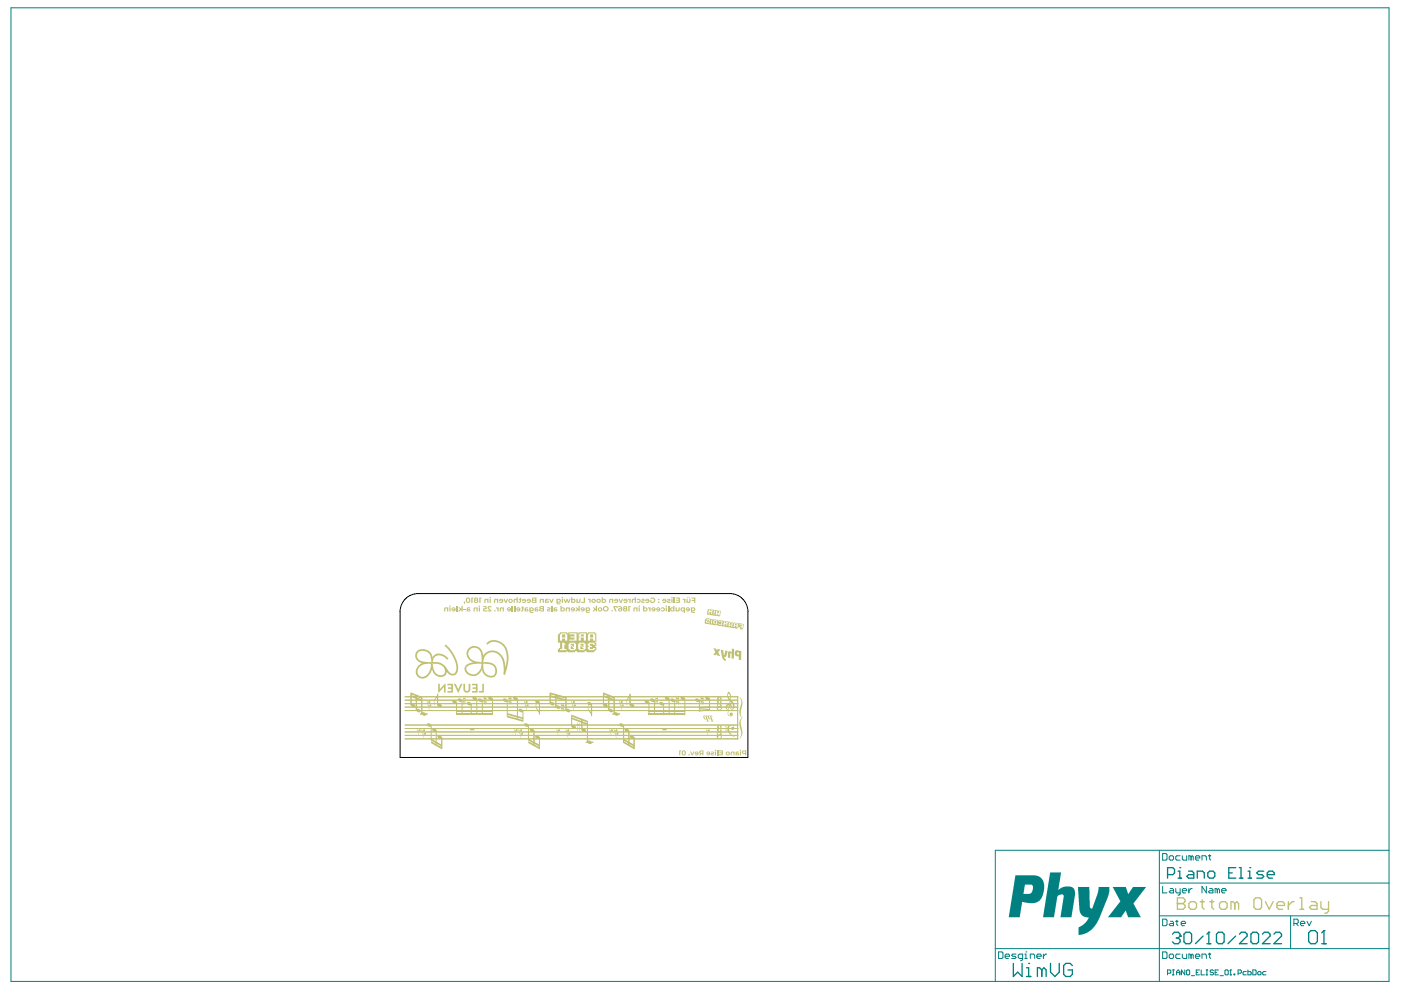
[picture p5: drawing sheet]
<svg xmlns="http://www.w3.org/2000/svg" width="297mm" height="210mm" viewBox="0 0 297 210" stroke-linecap="round" stroke-linejoin="round" font-family="sans-serif">
<g fill="#008080">
<path d="M222.7 185h2.3l-.6 3.7 .7-.5 .7-.2h1.3l.4 .2 .3 .4 .1 1.3-.7 4.6h-2.4l.7-4.3a.4 .4 0 0 0-.2-.6l-.7 .1-.4 .4-.7 4.4h-2.4z"/>
<path d="M228.5 188.1h2.4l.2 4.2 .3 .4 .2-.1 1.1-3.1 .2-1.4h2.3v1l-.4 1.3-1.8 4.6-.8 1.2-1 1.2-1 .5-.8 .3-.7 .1v-1.2a.49 .49 0 0 1 0-.5 .49 .49 0 0 1 .5-.2l1.1-1 .5-.9-1.2-.2-.6-.8z"/>
<path d="M235.9 188.1h2.8l.4 1.4 1.1-1.4h2.8l-2.5 3.2a.33 .33 0 0 0-.2 .3 .33 .33 0 0 0 .2 .3l1.4 2.6h-2.7l-.5-1.4-1 1.4h-2.8l2.4-3.2a.37 .37 0 0 0 .2-.3 .37 .37 0 0 0-.2-.3z"/>
<path d="M215.3 185.6h4.2l.8 .2 .6 .5 .4 .7v1.9l-.5 1.5-.8 .8-.8 .3-2.5-.3-.5 3.3h-2.3zM217.3 187.6l-.3 1.9 1.6-.1 .4-.7-.1-1-.2-.1z"/>
</g>
<g fill="none" stroke="#008080" stroke-width=".21">
<path d="M2.3 1.7h292.2v206.4h-292.2zM245.8 187.2h48.7M245.8 194.2h48.7M245.8 180.3v27.8M246.5 194.9h.7l.2 .2v.9l-.2 .3h-.7zM246.5 181h.7l.2 .2v.9l-.2 .3h-.7zM246.5 187.9v1.4h.9M247.9 181.7l.2-.3h.5l.2 .3v.4l-.2 .3h-.5l-.2-.3zM248.1 195.3h.5l.2 .3v.7h-.7l-.2-.3 .2-.2h.7M248.1 188.4h.5l.2 .2v.7h-.7l-.2-.2 .2-.2h.7M249.3 195.3h.4M249.3 188.4v.7l.2 .2h.7"/>
<path d="M249.5 195.1v.9l.2 .3M250.2 181.4h-.7l-.2 .3v.4l.2 .3h.7M250.2 188.4v1.1l-.5 .3M250.4 195.8h1l-.3-.5h-.4l-.3 .3v.4l.3 .3h.4M250.7 181.4v.7l.2 .3h.7v-1M250.7 188.9h.9l-.2-.5h-.5l-.2 .2v.5l.2 .2h.5M252.1 188.4v.9M252.5 181.7l-.4-.3v1M252.5 181.7v.7M252.5 181.7l.3-.3 .2 .3v.7M252.8 188.4h-.3l-.4 .5M253.5 181.9h.9l-.3-.5h-.4l-.2 .3v.4l.2 .3h.4"/>
<path d="M254.8 182.4v-1h.7l.3 .3v.7M255.8 187.9v1.4l-1-1.4v1.4M256.2 181.4h.5M256.5 188.4h.4l.3 .2v.7h-.7l-.3-.2 .3-.2h.7M256.5 181.2v.9l.2 .3M258.1 188.6l-.5-.2v.9M258.1 188.6v.7M258.1 188.6l.2-.2 .3 .2v.7M259 188.9h.9l-.2-.5h-.5l-.2 .2v.5l.2 .2h.5M273.6 194.2v6.9M274.3 195.8h.7l.3-.2v-.5l-.3-.2h-.7v1.4M274.8 195.8l.5 .5"/>
<path d="M275.7 195.8h.9l-.2-.5h-.5l-.2 .3v.4l.2 .3h.5M277.1 195.3l.5 1 .4-1M294.5 180.3h-83.5v27.8M211 201.1h83.5M211.7 201.8h.7l.2 .3v.9l-.2 .2h-.7zM213.1 202.8h.9l-.2-.5h-.5l-.2 .2v.5l.2 .2h.5M215.4 202.3h-.7l-.2 .2 .9 .5-.2 .2h-.7M216.8 203.2h-.7l-.2-.2v-.5l.2-.2h.7v1.1l-.4 .3M217.3 203.2h.4M217.3 202.3h.2v.9M217.5 201.8h.1M218.4 203.2v-.9h.7l.3 .2v.7"/>
<path d="M219.8 202.8h1l-.3-.5h-.4l-.3 .2v.5l.3 .2h.4M221.2 202.3v.9M221.9 202.3h-.2l-.5 .5M246.5 201.8h.7l.2 .3v.9l-.2 .2h-.7zM247.5 206.3h.6l.1-.1v-.4l-.1-.1h-.6v1M247.9 202.5l.2-.2h.5l.2 .2v.5l-.2 .2h-.5l-.2-.2zM248.6 205.7h.3M248.6 206.7h.3M248.8 205.7v1M249.5 206.7v-.7l.3-.3 .4 .3v.7M249.5 206.2h.7M250.2 202.3h-.7l-.2 .2v.5l.2 .2h.7"/>
<path d="M250.7 202.3v.7l.2 .2h.7v-.9M251.2 205.7v1l-.7-1v1M251.5 205.8l.2-.1h.4l.1 .1v.7l-.1 .2h-.4l-.2-.2zM252.5 202.5l-.4-.2v.9M252.5 202.5v.7M252.5 202.5l.3-.2 .2 .2v.7M252.6 206.9h.7M253.5 202.8h.9l-.3-.5h-.4l-.2 .2v.5l.2 .2h.4M253.6 206.2h.4M254.3 205.7h-.7v1h.7M254.7 205.7v1h.7M254.8 203.2v-.9h.7l.3 .2v.7"/>
<path d="M255.7 205.7h.4M255.7 206.7h.4M255.9 205.7v1M256.2 202.3h.5M256.5 202.1v.9l.2 .2M257.3 205.8l-.2-.1h-.3l-.2 .1 .2 .4h.3l.2 .1-.2 .4h-.3l-.2-.2M257.6 206.2h.4M258.3 205.7h-.7v1h.7M258.7 206.9h.7M259.7 205.8l.2-.1h.3l.2 .1v.7l-.2 .2h-.3l-.2-.2zM260.8 206.7h.3M260.9 205.7h.1"/>
<path d="M260.9 205.7v1M260.9 205.7l-.1 .1M261.6 206.5h.2v.2h-.2zM262.5 206.3h.5l.2-.1v-.4l-.2-.1h-.5v1M264.2 206h-.5l-.2 .2v.3l.2 .2h.5M264.6 205.7v1h.5l.2-.2v-.3l-.2-.2h-.5M265.6 205.7h.5l.2 .1v.7l-.2 .2h-.5zM266.7 206.2l.1-.2h.4l.2 .2v.3l-.2 .2h-.4l-.1-.2zM268.4 206h-.5l-.2 .2v.3l.2 .2h.5"/>
</g>
<g fill="none" stroke="#008080" stroke-width=".28">
<path d="M247.5 185.4h1.2l.3-.3v-.8l-.3-.3h-1.2v2.2M248.6 198.1l.4-.4h.8l.4 .4v.4M249.4 198.9h.4M249.8 186.2h.7M249.8 184.7h.3v1.5M249.8 198.9l.4 .4v.4l-.4 .4h-.8l-.4-.4M250.1 184h.1M250.2 198.5h.1M250.2 198.5l-.4 .4M251 198.1l.4-.4h.8l.4 .4v1.6l-.4 .4h-.8l-.4-.4zM252 184.7h.7l.4 .4v1.1h-1.1l-.4-.4 .4-.4h1.1M253.8 186.2v-1.5h1.2l.3 .4v1.1"/>
<path d="M255.1 198.5l-1.6 1.6M256.1 185.1l.3-.4h.8l.4 .4v.7l-.4 .4h-.8l-.3-.4zM256.3 197.7h.1M256.3 197.7v2.4M256.3 197.7l-.4 .4M257.9 198.1l.4-.4h.8l.4 .4v1.6l-.4 .4h-.8l-.4-.4zM260.5 185.1h.8M262 198.5l-1.6 1.6M262 184h-1.5v2.2h1.5M262.8 184h.3v2.2M262.8 186.2h.7M262.8 198.1l.4-.4h.8l.4 .4v.4l-1.6 1.6h1.6"/>
<path d="M264.6 186.2h.7M264.6 184.7h.4v1.5M265 184h.1M265.2 198.1l.4-.4h.8l.4 .4v1.6l-.4 .4h-.8l-.4-.4zM267.7 198.1l.4-.4h.8l.4 .4v.4l-1.6 1.6h1.6M267.9 184.7h-1.1l-.3 .4 .3 .3h.8l.3 .4-.3 .4h-1.1M268.7 185.4h1.5v-.3l-.4-.4h-.7l-.4 .4v.7l.4 .4h.7M270.1 198.1l.4-.4h.8l.4 .4v.4l-1.6 1.6h1.6M277.5 197.8l.4-.5h.9l.5 .5v1.8l-.5 .5h-.9l-.4-.5zM280.7 197.3h.1M280.7 197.3v2.8M280.7 197.3l-.5 .5"/>
<path d="M214.8 204.3v2.7l1-.9 .9 .9v-2.7M217.6 207h1M217.6 205.2h.5v1.8M218.1 204.3h.1M220.9 205.7l-.5-.5h-.5v1.8M220.9 205.7v1.3M220.9 205.7l.4-.5 .5 .5v1.3M222.7 204.3v1.8l1 .9 .9-.9v-1.8M227.4 204.7l-.5-.4h-.9l-.5 .4v1.9l.5 .4h.9l.5-.4v-.9h-1M255.9 200.1h.8M280.2 200.1h1"/>
</g>
<g fill="#c0c073">
<path d="M102.3 145h.3v1.8h-1l-.1-.3h.7z"/>
<path d="M100.1 145h1.1v1.8h-1.1v-.3h.8v-.4h-.7v-.3l.7-.1v-.4h-.8z"/>
<path d="M94.9 145h1.1v1.8h-1.1v-.3h.8v-.4h-.7v-.3l.7-.1v-.4h-.8z"/>
<path d="M96.3 145h.3l.5 1.2 .6-1.2h.3l-.8 1.9z"/>
<path d="M92.9 145h.3v1.1l1.3-1.1-.1 1.8h-.3v-1.2l-1.2 1.2z"/>
<path d="M98.3 145h.3v1.1a.39 .39 0 0 0 .4 .4 .39 .39 0 0 0 .4-.4v-1.1h.3v1.1a.74 .74 0 0 1-.7 .8 .74 .74 0 0 1-.8-.8z"/>
<path d="M98.8 141.1l.1 .4-.3-.2z"/>
<path d="M102.5 140.4l1.6 .1 .9 .6 .3 .6 .1 .6-.1 .7-.4 .4-.5 .2h-.7l-.6-.2-.5-.5-.4-.9 .3-.2 .4 1 1 .5h.5l.3-.2 .3-.9-.1-.7-.4-.4-.7-.3-1.1-.1z"/>
<path d="M92 139l.6-.4h.7l.9 .3 .8 .6 .1 .2-.3 .2-1-.8-1.1-.1-.7 .5-.2 .9h1.2l.8 .3 .6 .6 .9 1.2 .5 .3h.5l.4-.5 .1-.8-.2-1.1a8.4 8.4 0 0 0-1.9-3l-.4-.5 .2-.3 1.4 1.7 1 2 .2 1.7-.2 .7-.4 .4h-.9l-.9-.7-.2 .7-.6 .4h-.9l-.7-.4-.7-1.2 .3-.2 .5 1 .7 .4 .9-.1 .3-.3 .1-.5-.3-.6-.5-.5-.7-.3-1.1-.1-.4-.3 .3-1.1z"/>
<path d="M156.8 147.8a1.78 1.78 0 0 1 .5 2.1l-.2 .6a1.68 1.68 0 0 0 .3 1.7 1.68 1.68 0 0 0-.2 1.9l.1 .4a1.93 1.93 0 0 1-.5 2.1v-.1a2.35 2.35 0 0 0 0-2.5 1.66 1.66 0 0 1 .5-1.8 2.41 2.41 0 0 1-.2-2.8 1.99 1.99 0 0 0-.3-1.6z"/>
<path d="M95.9 148.5h.7l.2 .3v.3l-.3 .1-.3-.1-.3-.3z"/>
<path d="M97.1 148.2h.6l.3 .3v.2l-.3 .1-.4-.1-.2-.3z"/>
<path d="M99.1 148.9h.6l.2 .3v.2l-.2 .2-.4-.1-.3-.3z"/>
<path d="M100.2 147.8h.6l.3 .3v.3l-.3 .1-.4-.1-.2-.3z"/>
<path d="M101.4 148.2h.6l.3 .3v.2l-.3 .1-.4-.1-.2-.3z"/>
<path d="M103.6 147.8h.6l.2 .3v.3l-.2 .1-.4-.1-.3-.3z"/>
<path d="M99.6 154.5l.9-.1 .1 .4h-1z"/>
<path d="M90.5 148.6l.4 .3a.22 .22 0 0 1 .2-.3 .22 .22 0 0 1 .2 .3 .22 .22 0 0 1-.4 .1l-.3-.1 .2 .5 .3 .3a.23 .23 0 0 1 .2-.3 .23 .23 0 0 1 .2 .3 .23 .23 0 0 1-.3 .1l-.4-.2 .2 1.1z"/>
<path d="M92.8 147.2v.7l-.6 .6-.1 1a1.49 1.49 0 0 1 .1-1.4z"/>
<path d="M92.8 149.3h.6l.3 .3v.2l-.3 .1-.4-.1-.2-.3z"/>
<path d="M89.5 151.1h.6l.2 .3v.2l-.3 .2-.3-.1-.3-.3z"/>
<path d="M88.3 150.4h.6l.2 .2v.3l-.2 .1-.4-.1-.2-.3z"/>
<path d="M87.2 149.3h.6l.2 .2v.3l-.2 .1-.4-.1-.3-.3z"/>
<path d="M88.4 154.6l.4 .4a.22 .22 0 0 1 .2-.4 .22 .22 0 0 1 .2 .3 .22 .22 0 0 1-.3 .1l-.4-.1 .3 1z"/>
<path d="M89.3 154.6l.4 .3a.22 .22 0 0 1 .2-.3 .22 .22 0 0 1 .3 .3 .22 .22 0 0 1-.4 .1l-.3-.2 .2 .6 .3 .3a.23 .23 0 0 1 .2-.3 .23 .23 0 0 1 .2 .3 .23 .23 0 0 1-.4 .1l-.3-.2 .2 1.1z"/>
<path d="M90.6 153.4h.6l.2 .3v.3l-.2 .1-.4-.1-.3-.3z"/>
<path d="M91.7 154.5h.6l.2 .3v.3l-.2 .1-.4-.1-.3-.3z"/>
<path d="M92.8 156h.6l.3 .3v.2l-.3 .2-.4-.1-.2-.3z"/>
<path d="M109.9 154.6l.4 .3a.22 .22 0 0 1 .2-.3 .22 .22 0 0 1 .2 .3 .22 .22 0 0 1-.3 .1l-.3-.1 .1 .5 .3 .3a.23 .23 0 0 1 .2-.3 .23 .23 0 0 1 .3 .3 .23 .23 0 0 1-.4 .1l-.3-.2 .2 1.1z"/>
<path d="M108.9 154.6l.5 .4a.22 .22 0 0 1 .2-.4 .22 .22 0 0 1 .2 .3 .22 .22 0 0 1-.3 .1l-.4-.1 .3 1z"/>
<path d="M111.2 153.4h.6l.3 .3-.1 .3-.2 .1-.4-.1-.3-.3z"/>
<path d="M112.4 154.5h.6l.2 .3v.3l-.2 .1-.4-.1-.3-.3z"/>
<path d="M113.5 156h.6l.3 .3v.2l-.3 .2-.4-.1-.2-.3z"/>
<path d="M106.7 148.2h.6l.3 .3v.2l-.3 .1-.4-.1-.2-.3z"/>
<path d="M108.9 147.8h.6l.2 .3v.3l-.3 .1-.3-.1-.3-.3z"/>
<path d="M110 150.4h.6l.3 .2v.3l-.3 .1-.4-.1-.2-.3z"/>
<path d="M111.1 148.6l.4 .3a.22 .22 0 0 1 .2-.2 .22 .22 0 0 1 .2 .2 .22 .22 0 0 1-.3 .1l-.4-.1 .2 .5 .3 .3a.23 .23 0 0 1 .2-.3 .23 .23 0 0 1 .2 .3 .23 .23 0 0 1-.3 .1l-.4-.2 .3 1.1z"/>
<path d="M113.5 148.5h.6l.3 .3v.3l-.3 .1-.4-.1-.2-.3z"/>
<path d="M113.7 149l.1 .1a1.24 1.24 0 0 0 .6 1.6v.7l-.8-1.4z"/>
<path d="M116.7 148.9h.6l.2 .3v.2l-.2 .2-.4-.1-.3-.3z"/>
<path d="M117.9 149.6h.6l.2 .3v.3l-.2 .1-.4-.1-.3-.3z"/>
<path d="M120 150.4h.6l.3 .2v.3l-.3 .1-.4-.1-.2-.3z"/>
<path d="M121.1 148.6l.4 .4a.2 .2 0 0 1 .2-.3 .2 .2 0 0 1 .2 .2 .2 .2 0 0 1-.3 .1l-.4-.1 .2 .5 .3 .3a.23 .23 0 0 1 .2-.3 .23 .23 0 0 1 .3 .3 .23 .23 0 0 1-.4 .1l-.3-.2 .2 1.1z"/>
<path d="M117.9 154.6l.5 .4a.23 .23 0 0 1 .2-.4 .23 .23 0 0 1 .2 .3 .23 .23 0 0 1-.3 .1l-.4-.1 .3 1z"/>
<path d="M119.9 154.6l.4 .4v-.3l.2-.1a.26 .26 0 0 1 0 .4 .26 .26 0 0 1-.4-.1l.1 .5 .3 .3a.23 .23 0 0 1 .2-.3 .23 .23 0 0 1 .3 .3 .23 .23 0 0 1-.4 .1l-.3-.2 .2 1.1z"/>
<path d="M121.2 153.8h.6l.3 .3v.3l-.3 .1-.4-.1-.2-.3z"/>
<path d="M123.4 154.5h.6l.2 .3v.3l-.2 .1-.4-.1-.3-.3z"/>
<path d="M124.6 157.1h.6l.2 .3v.2l-.2 .2-.4-.1-.3-.3z"/>
<path d="M124.6 148.9h.6l.2 .3v.2l-.2 .2-.4-.1-.3-.3z"/>
<path d="M124.8 149.4a1.24 1.24 0 0 0 .6 1.7v.7l-.8-1.4z"/>
<path d="M129.2 154.6l.4 .4a.22 .22 0 0 1 .2-.4 .22 .22 0 0 1 .2 .3 .22 .22 0 0 1-.3 .1l-.4-.1 .3 1z"/>
<path d="M130.1 154.6l.4 .3a.22 .22 0 0 1 .2-.2 .22 .22 0 0 1 .3 .2 .22 .22 0 0 1-.4 .1l-.3-.1 .2 .5 .3 .3a.23 .23 0 0 1 .2-.3 .23 .23 0 0 1 .2 .3 .23 .23 0 0 1-.4 .1l-.3-.2 .2 1.1z"/>
<path d="M131.4 153.4h.6l.2 .3v.3l-.2 .1-.4-.1-.3-.3z"/>
<path d="M132.5 154.5h.6l.2 .3v.3l-.2 .1-.4-.1-.3-.3z"/>
<path d="M133.6 156h.6l.3 .3v.2l-.3 .2-.4-.1-.2-.3z"/>
<path d="M140.4 154.4h.9l.1 .4h-1z"/>
<path d="M131.3 148.6l.4 .4a.2 .2 0 0 1 .1-.3 .2 .2 0 0 1 .2 .2 .2 .2 0 0 1-.3 .2l-.3-.2 .2 .5 .3 .3a.23 .23 0 0 1 .2-.3 .23 .23 0 0 1 .2 .3 .23 .23 0 0 1-.4 .1l-.3-.2 .2 1.1z"/>
<path d="M130.2 151.1h.7l.2 .3v.2l-.3 .2-.3-.1-.3-.3z"/>
<path d="M129.1 150.4h.6l.3 .3-.1 .2-.2 .1-.4-.1-.2-.2z"/>
<path d="M128 149.3h.6l.2 .2v.3l-.2 .1-.4-.1-.3-.3z"/>
<path d="M133.5 147.2l.1 .7-.6 .6-.1 1a1.49 1.49 0 0 1 .1-1.4z"/>
<path d="M133.6 149.3h.6l.3 .3v.2l-.3 .1-.4-.1-.2-.3z"/>
<path d="M136.7 148.5h.7l.2 .3v.3l-.3 .1-.4-.1-.2-.3z"/>
<path d="M137.9 148.2h.6l.3 .2v.3l-.3 .1-.4-.1-.2-.3z"/>
<path d="M141 147.8h.6l.3 .3v.3l-.3 .1-.4-.1-.2-.3z"/>
<path d="M142.2 148.2h.6l.2 .2v.3l-.2 .1-.4-.1-.2-.3z"/>
<path d="M139.9 148.9h.6l.2 .3v.2l-.3 .2-.3-.1-.3-.3z"/>
<path d="M144.4 147.8h.6l.2 .3v.3l-.3 .1-.3-.1-.3-.3z"/>
<path d="M147.4 148.2h.6l.3 .2v.3l-.3 .1-.4-.1-.2-.3z"/>
<path d="M149.6 147.8h.6l.2 .3v.3l-.2 .1-.4-.1-.3-.3z"/>
<path d="M149.7 154.6l.4 .4a.22 .22 0 0 1 .2-.4 .22 .22 0 0 1 .2 .3 .22 .22 0 0 1-.3 .2l-.4-.2 .3 1z"/>
<path d="M154.4 153.9l.5-.2 .5 .2 .3 .5-.3 .4-.4-.3 .2-.3h.3l-.2-.3a.7 .7 0 0 0-.8 .3 .7 .7 0 0 0 .2 .9l.3 .6 .7 .5-.8-.4-.5-.6-.2-.7z"/>
<path d="M152.1 147.9a.57 .57 0 0 1 .9 .2 .19 .19 0 0 1-.2 .2 .19 .19 0 0 1-.2-.1 .19 .19 0 0 1 .2-.3l-.4 .1v.3l.4 .1-.4 .2v.2l.1 .2h.3a.18 .18 0 0 1-.1-.3 .18 .18 0 0 1 .3 0 .18 .18 0 0 1 0 .3l-.4 .2a.41 .41 0 0 1-.6-.2 .41 .41 0 0 1 .3-.6l-.3-.2z"/>
<path d="M152.1 153.9a.57 .57 0 0 1 .9 .2 .19 .19 0 0 1-.2 .2 .19 .19 0 0 1-.2-.2 .19 .19 0 0 1 .2-.2l-.4 .1v.3l.4 .1-.4 .2v.2l.1 .2h.3a.18 .18 0 0 1-.1-.3 .18 .18 0 0 1 .3 0 .18 .18 0 0 1 0 .3l-.4 .2a.41 .41 0 0 1-.6-.2 .41 .41 0 0 1 .3-.6l-.3-.2z"/>
<path d="M125.1 134.5h.7v.7l-.7-.1z"/>
<path d="M123.1 134.5h.7v.4l-.7 .1z"/>
<path d="M119.2 134.5h.6v.6l-.6 .1z"/>
<path d="M99.4 137.5l.9-.5 1.1 .2 .7 .7 .3 1.1 .6-.6 .8-.4 .9-.1 .8 .3 .7 .6 .6 .8 .3 1.9 .3-2.4-.2-1.2-.4-.8-.7-.6-.9-.4h-1l-.8 .6-.3-.2 .7-.6 .8-.2 1 .2 .9 .4 .9 1.1 .4 1.6-.1 1.9-.6 2.2-.4-.1 .1-1.3-.3-1.7-.3-.7-.6-.6-1-.4-1 .2-.8 .7-.3 1.2h-.4l-.1-1.6-.3-.8-.6-.6h-1l-.6 .5-.2 .7 .1 .6 .4 .5 1.3 .6-.8 .1-.8-.5-.5-.8-.1-.9z"/>
<path d="M98.8 141.1l1.4-.6 .9-.2 1 .1-.9 .3-1.5 .3-.7 .5z"/>
<path d="M98.6 141.3l.3 .2v.5l.2 .4 1 .6h.5l.5-.3 .9-1.1 .2 .4-.9 1.1-.6 .2h-.7l-.7-.3-.5-.4-.3-.6z"/>
<path d="M101.2 140.7l.9-.3h.4l.2 .3h-.2v1.1l-.3 .2-.2-.4 .1-.9z"/>
<path d="M90.8 140.4h.6l.4 .3v.4l-.5 .3 .1-.7h-.6z"/>
<path d="M88.4 138l.8-.3 1.1 .1 .9 .5 .4 .8-.2 1.3-.2-1.4-.6-.7-1.3-.3-.5 .2-.3 .4-.1 .8 .5 .6 .7 .2 1.2 .2v.3l-1.2 .2-.8 .8-.3 .9 .4 .7 .7 .2 .8-.3 .6-.8 .3-1 .5-.3 .1 .6-.3 .2-.4 1-.6 .6-.7 .3-1-.1-.5-.4-.2-.5v-.6l.2-.7 .5-.5 .6-.4-.8-.4-.6-.6v-.8z"/>
<path d="M107.5 151.7l3.4 1v.3l-3.4-.9z"/>
<path d="M118.3 134.5v1.8h.4v1.1l-.4 .2v.7h1.8v-.2h.2v.2h1.6v-.2h.5v.2h1.5l.1-.2h.4v.2h1.6v-.2l.4-.3v-.6h-.2v-.3h.2v-.6h-.2v-.3h.2v-1.7h-.2v-.2h-1.5v.2h-.3l.1-.2h-1.8v.2h-.2v-.2h-2v.2h-.2v-.2h-1.6l-.2 .4zM118.7 134.5h.3v-.2h1v.2h.3v1.3h-.5v-.4h-.6v.4h-.5zM120.7 134.3h1.5v1.5h-1.5v-.2h1.1v-.4h-.9l.1-.3 .8 .1v-.5h-1.1zM122.7 134.5h.2v-.2h1.3v1.5h-.4v-.6h-.6l-.1 .6h-.4v-.6h.2v-.2h-.2zM124.7 134.5h.2v-.2h1.1v.2h.2v1.3h-.4l-.1-.4h-.6v.4h-.4zM119.2 136.3h.4v.2h.3v.2h-.3v.9h.5v.3l-1.4-.1v-.2h.5zM120.5 136.5h.3v-.2h1.1v.2h.2v1.1h-.2v.3h-1.1v-.3h-.3zM122.6 136.5h.2v-.2h1.1v.2h.3v1.1h-.3v.3h-1.1v-.3h-.2zM124.6 136.5h.2l.1-.2h1.1l.2 .4h-.5v-.2h-.6v.4h.4v.3h-.4v.4h.6l.1-.2h.4v.2h-.2v.3h-1.1l-.1-.3h-.2v-.4h.3l-.1-.3h-.2z"/>
<path d="M121 136.5v.2h.2v.2l-.2 .1v.6h.7v-.2h-.2v-.2h.2v-.7zM121.2 137a.15 .15 0 0 1 .3 0 .15 .15 0 0 1-.3 0z"/>
<path d="M123 136.5v.2h.3v.2h-.3v.7h.7v-.2h-.2v-.2l.2-.1v-.6zM123.2 137a.15 .15 0 0 1 .3 0 .15 .15 0 0 1-.3 0z"/>
<circle cx="153.9" cy="154.8" r=".15"/>
<circle cx="153.9" cy="154.1" r=".15"/>
</g>
<path d="M96.8 151.4h7.7M96.8 150.8h7.7" fill="none" stroke="#c0c073" stroke-width=".37"/>
<g fill="#c0c073">
<path d="M87.1 146.8l2.4 .9v.4l-2.4-.9z"/>
<path d="M87.1 147.3l2.4 1v.4l-2.4-1z"/>
<path d="M91.4 157.1l2.3 1.4v.4l-2.3-1.4z"/>
<path d="M91.4 156.6l2.3 1.3v.4l-2.3-1.3z"/>
<path d="M112 156.6l2.4 1.3v.4l-2.4-1.3z"/>
<path d="M112 157.1l2.4 1.4v.4l-2.4-1.4z"/>
<path d="M107.5 151.2l3.4 .9v.4l-3.4-.9z"/>
<path d="M116.6 146.8l3.4 .9v.4l-3.4-.9z"/>
<path d="M116.6 147.4l3.4 .9v.4l-3.4-1z"/>
<path d="M121.2 152.1l3.4 1.3v.4l-3.4-1.3z"/>
<path d="M121.2 151.5l3.4 1.3v.4l-3.4-1.3z"/>
<path d="M132.2 156.6l2.3 1.3v.4l-2.3-1.3z"/>
<path d="M132.2 157.1l2.3 1.4v.4l-2.3-1.4z"/>
</g>
<path d="M137.5 151.4h7.7M137.5 150.8h7.7" fill="none" stroke="#c0c073" stroke-width=".37"/>
<g fill="#c0c073">
<path d="M127.9 147.3l2.4 1v.4l-2.4-1z"/>
<path d="M127.9 146.8l2.4 .9v.4l-2.4-.9z"/>
<path d="M148.2 150.5l2.3-.2v.4l-2.3 .1z"/>
<path d="M148.2 149.9l2.3-.2v.4l-2.3 .2z"/>
<path d="M154.5 138.1h.4l.2 .2 .1-.8 .5 .1-.1 2.1-.5-.1v-1l-.2-.1-.1 1-.5-.1z"/>
<path d="M152.9 137.7l.5 .1 .1 1.1 .3-1 .5 .1-.3 1.1-.5 .2 .4 .5-.1 .4-.4-.2-.3-.5z"/>
<path d="M151.2 137.4l.6 .1 .2 .4 .2-.3 .5 .1-.4 .6 .4 .8-.6-.1-.1-.3-.2 .2-.6-.1 .5-.5z"/>
<path d="M152.1 149.4l-.1 .2 .2 .3-.3 .3a.56 .56 0 0 0 .6 .4 .56 .56 0 0 0 .5-.5 .28 .28 0 0 1-.2-.2 .28 .28 0 0 1 .2-.3v-.1a.61 .61 0 0 0-.9-.1zM152.3 149.4l.3-.1 .1 .2-.4 .3zM152.3 150.2l.1-.1a.24 .24 0 0 1 .3-.1 .24 .24 0 0 1 .1 .3l-.4 .2-.2-.2z"/>
<path d="M154.4 146.7l-.2 1 .5 1-.1 .5-.6 .3a.86 .86 0 0 0 .4 1.2l-.1 .7a.5 .5 0 0 0 .6 .5 .4 .4 0 0 0 .5-.4 .4 .4 0 0 0-.4-.4 .32 .32 0 0 0-.3 .3 .32 .32 0 0 0 .3 .3h-.4l-.2-.2 .2-.8a1.15 1.15 0 0 0 1.1-.9 1.15 1.15 0 0 0-.7-1.4l-.1-.1v-1.1l-.3-.4zM154.4 147.1l.4 .3v.8l-.4-.6zM154.2 149.7l.3-.2-.1 1-.1-.1a.55 .55 0 0 1-.1-.7zM154.8 148.8l.6 .8-.1 .7a.49 .49 0 0 1-.8 .2l.2-.9a.35 .35 0 0 1 .3 .3 .35 .35 0 0 1-.2 .3h.3a.73 .73 0 0 0-.3-1.1z"/>
<path d="M148.6 147.5v.4h-.1l.1 .8-.1-.1v.2l.1 .1v.4l.1-.4 .3 .1 .1 .4v-.4h.1l-.1-.7h.1v-.2l-.1-.1v-.4l-.1 .4-.3-.1zM148.7 148.2h.3v.5h-.3z"/>
<path d="M143.4 147.5v.4h-.1l.1 .8-.1-.1v.2l.1 .1v.4l.1-.4 .3 .1v.4v-.4h.2l-.2-.7h.2v-.2l-.2-.1v-.4v.4l-.3-.1zM143.5 148.2h.3v.5h-.3z"/>
<path d="M122.4 153.1v.4l-.1 .1 .1 .7h-.1v.2h.1v.5l.1-.4h.3l.1 .5v-.5h.1l-.1-.7h.1v-.2l-.1-.1v-.4l-.1 .4h-.3zM122.5 153.8l.3 .1v.5l-.3-.1z"/>
<path d="M119.1 148.9v.5h-.2l.2 .7h-.2v.2l.2 .1v.4l.1-.4h.2l.1 .5v-.4l.2-.1-.2-.7h.1l.1-.2h-.2v-.5l-.1 .4h-.2zM119.2 149.6l.2 .1v.5l-.2-.1z"/>
<path d="M107.9 147.5v.4h-.1l.1 .8-.1-.1v.2l.1 .1v.4l.1-.4 .3 .1v.4v-.4h.2l-.2-.7h.2v-.2l-.2-.1v-.4v.4l-.3-.1zM108 148.2h.3v.5h-.3z"/>
<path d="M102.6 147.5v.4h-.1l.1 .8-.1-.1v.2l.1 .1v.4l.1-.4 .3 .1v.4v-.4h.2l-.2-.7h.2v-.2l-.2-.1v-.4v.4l-.3-.1zM102.7 148.2h.3v.5h-.3z"/>
<path d="M98.6 147.5v.5l-.4-.1v1.5l.1-.5 .4 .1zM98.3 148.2l.3 .1v.4l-.3-.1z"/>
<path d="M139.4 147.5v.5l-.4-.1v1.5l.1-.5 .4 .1zM139.1 148.2l.3 .1v.4l-.3-.1z"/>
<path d="M152.1 155.4l-.1 .2 .2 .3-.3 .3a.56 .56 0 0 0 .6 .4 .56 .56 0 0 0 .5-.5 .28 .28 0 0 1-.2-.2 .28 .28 0 0 1 .2-.3 .56 .56 0 0 0-.9-.2zM152.3 155.4l.3-.1 .1 .2-.4 .3zM152.3 156.2l.1-.1a.24 .24 0 0 1 .3-.1 .24 .24 0 0 1 .1 .3l-.4 .2-.2-.2z"/>
<path d="M149.2 151.7l-.1 .3 .2 .4 .2 .1 .3-.1 .1 .5-.2 .1h.7l-.2-.1-.3-1.1 .5 .7 .3-.1 .2 .5-.2 .1h.7l-.2-.1-.4-1 .1-.1 .2 .2-.2-.3-.3 .1-.3-.1-.2 .2-.2-.2-.3 .1zM149.4 151.8l.2 .2v.4l-.2-.2zM150.3 151.8l.3 .2v.4l-.2-.2z"/>
<path d="M156 138l-.2 .4 .1 .5 .2 .2 .6 .1-.1 .7 .5 .1 .1-2-.9-.1zM156.3 138.3l.4 .1v.4l-.4-.1z"/>
</g>
<g fill="none" stroke="#c0c073" stroke-width=".21">
<path d="M85.9 147.7h70.6M85.9 150.7h70.6M85.9 149.9h70.6M85.9 149.2h70.6M85.9 148.5h70.6M85.9 156.7h70.6M85.9 155.2h70.6M85.9 155.9h70.6M85.9 154.5h70.6M85.9 153.7h70.6M87.2 147v2.5M88.3 147.4v3.2"/>
<path d="M89.1 151.4h1.5M89.4 147.9v3.4M91.4 153.8v3.1M92.5 154.9v3.1M92.8 147.2v2.3M93.7 156.4v2.3M96.8 148.9v2.6M98 148.5v3M99.9 149.2v2.3M101.1 148.1v3.4M102.3 148.5v3M104.4 148.1v3.4"/>
<path d="M107.5 148.6v3.3M109.7 148.2v4.3M110.9 150.8v2.1M112 153.8v3.1M113.2 154.9v3.1M114.4 148.9v2.5M114.4 156.4v2.3M116.6 147v2.1M117.8 147.3v2.5M120 147.9v2.7M121.2 151.8v2.2M123.4 152.5v2.2"/>
<path d="M124.3 157.4h1.4M124.6 153v4.3M125.4 149.3v2.5M127.9 147v2.5M129.1 147.4v3.2M129.9 151.4h1.5M130.2 147.9v3.4M132.2 153.8v3.6M133.3 154.9v3.1M133.6 147.2v2.3M134.4 156.4v2.3M137.6 148.9v2.7"/>
<path d="M138.8 148.6v3M140.7 149.3v2.3M141.9 148.2v3.4M143 148.6v3M145.2 148.2v3.4M148.3 148.6v2.2M150.4 148.2v2.3M156.4 147.7v9"/>
</g>
<g fill="#c0c073">
<path d="M146.6 126.7h.8v1.1h-.2v-.4h-.6v-.2h.6v-.3h-.6z"/>
<path d="M144.8 126.9l.3 .2 .2-.1v.8h-.3v-.5l-.2-.1z"/>
<path d="M143.3 126.7h.8v1.1h-.8v-.2h.6v-.3h-.5v-.1h.5v-.3h-.6z"/>
<path d="M142.8 126.6h.3v1.2h-.3z"/>
<path d="M141.4 127h.7v.4l-.5 .2h.5l.1 .1-.7 .1-.1-.4 .5-.2h-.4z"/>
<path d="M137.9 126.9l.3-.2h.5l.2 .4v.4l-.5 .3h-.5v-.6h.2v.4h.2l.3-.1 .1-.3-.2-.3-.5 .1z"/>
<path d="M136 127l.4-.1 .3 .2v.3l-.5 .2h.4l.1 .2h-.4l-.3-.1v-.3l.5-.2h-.5z"/>
<path d="M135 127.1l.3-.2 .4 .1 .1 .3v.3l-.4 .2-.4-.1v-.1l.2-.1 .3 .1 .1-.3-.2-.1-.2 .1-.2-.1z"/>
<path d="M134 127.1l.2-.2 .4 .1v-.4h.2v1.2h-.2l-.2-.6-.2 .1v.5h-.3z"/>
<path d="M133.2 126.9l.3 .2 .2-.1v.8h-.2v-.5l-.3-.1z"/>
<path d="M131.1 127h.3l.2 .5 .3-.5h.2l-.3 .8h-.3z"/>
<path d="M129.2 127.1l.8-.1v.8h-.2l-.2-.6-.2 .1v.5h-.3z"/>
<path d="M124.7 126.9l.3 .2 .2-.1v.8h-.2v-.5l-.3-.1z"/>
<path d="M123.8 126.7h.2v1.1h-.8v-.2h.6z"/>
<path d="M122.2 127h.3l.1 .6 .2-.1v-.5h.3l-.1 .7-.8 .1z"/>
<path d="M119.5 127h.2l.2 .5 .2-.5h.2l.2 .5 .2-.5h.3l-.3 .8h-.3l-.2-.5-.2 .5h-.2z"/>
<path d="M116.4 127h.3l.2 .5 .2-.5h.3l-.4 .8h-.2z"/>
<path d="M114.5 127h.8v.8h-.2l-.2-.6-.2 .1v.5h-.3z"/>
<path d="M110 127h.2v-.2h.3v.2h.1l-.3 .8h-.4l.3-.3v-.3h-.2z"/>
<path d="M108.9 127.1l.3-.2 .3 .1v-.4h.3v1.2h-.3l-.1-.6-.3 .1v.5h-.2z"/>
<path d="M106.7 127h.3l.2 .5 .3-.5h.2l-.3 .8h-.3z"/>
<path d="M104.8 127.1l.8-.1v.8h-.2l-.2-.6-.2 .1v.5h-.3z"/>
<path d="M102.7 127.1l.9-.1v.8h-.3l-.1-.6h-.2l-.1 .6h-.2z"/>
<path d="M101.6 126.7h.5v.2h-.2v.9h-.3z"/>
<path d="M99.9 126.7h.5v.2h-.2v.9h-.3z"/>
<path d="M98.3 127.6h.3v.5h-.1z"/>
<path d="M143.2 128.8h.3v.5l.2 .1 .2-.1v-.5h.2l-.1 .7-.8 .1z"/>
<path d="M141.6 128.4h.3v1.2h-.3z"/>
<path d="M140.2 128.9l.4-.1 .3 .1 .1 .3-.1 .3-.4 .2-.3-.1-.1-.2 .2-.1 .4 .1v-.3l-.1-.1-.3 .1-.2-.1z"/>
<path d="M137.4 128.8l.3 .1 .2-.1v.8h-.2v-.5l-.3-.1z"/>
<path d="M134.4 128.9l.8-.1v.8h-.3l-.1-.6-.2 .1-.1 .5h-.2z"/>
<path d="M133.2 128.5h.5v.2h-.2v.9h-.3z"/>
<path d="M130 128.5h.9v.4h-.2v-.2h-.4l.5 .9h-.3z"/>
<path d="M125.6 128.8h.3l.4 .3v-.7h.3v1.2h-.3l-.1-.3-.3 .3h-.3l.4-.5z"/>
<path d="M122 128.8h.3l.4 .3v-.7h.2v1.2h-.2l-.2-.3-.2 .3h-.3l.3-.5z"/>
<path d="M120 128.9l.8-.1v.8h-.2l-.2-.6-.2 .1v.5h-.3z"/>
<path d="M116.9 128.4h.2v1.2h-.2z"/>
<path d="M116 128.8h.4l.3 .1v.3l-.5 .2h.5v.2h-.7v-.3l.5-.3h-.4z"/>
<path d="M110.5 128.8h.2v-.2h.3v.2h.1l-.3 .8h-.4l.3-.2v-.4h-.2z"/>
<path d="M109 128.4h.3v1.2h-.3z"/>
<path d="M108.5 128.4h.3v1.2h-.3z"/>
<path d="M106 128.9l.8-.1v.8h-.2l-.2-.6h-.2v.6h-.3z"/>
<path d="M105.2 128.8l.3 .1 .2-.1v.8h-.2v-.5l-.3-.1z"/>
<path d="M103.5 128.6l.4-.1 .3 .2-.6 .1 .6 .8h-.9v-.2h.5l-.4-.4z"/>
<path d="M102.4 128.5h.7l.1 .6-.6 .2 .2 .1 .4-.1 .1 .3-.6 .1-.3-.2 .1-.4 .4-.2v-.2h-.5z"/>
<path d="M100.5 128.9l.8-.1v.8h-.3l-.1-.6-.2 .1-.1 .5h-.2z"/>
<path d="M98.3 129.1h.5v.2h-.5z"/>
<path d="M97.2 128.8h.3l.3 .3v-.7h.3v1.2h-.3l-.1-.3-.3 .3h-.3l.4-.5z"/>
<path d="M96.8 128.4h.2v1.2h-.2z"/>
<path d="M94.2 128.9l.8-.1v.8h-.2l-.1-.6-.3 .1v.5h-.2z"/>
<path d="M155 159.4l.7-.1v.8h-.2v-.4l-.2-.2-.1 .1-.1 .5h-.2z"/>
<path d="M152.5 159.1h.8v1h-.9v-.1h.6v-.3h-.5v-.2h.5v-.2h-.5z"/>
<path d="M152 159h.3v1.1h-.3z"/>
<path d="M150.7 159.4h.6l.1 .3-.5 .2h.5v.2h-.6l-.1-.3 .5-.3-.4 .1z"/>
<path d="M146.3 159.3h.2l.3 .6 .2-.6h.2l-.3 .8h-.3z"/>
<path d="M144 159.1h.4v.2h-.2v.8h-.2z"/>
<path d="M145.7 126.7a.11 .11 0 0 0 .2 0 .11 .11 0 0 0-.2 0zM146 126.7a.15 .15 0 0 0 .3 0 .15 .15 0 0 0-.3 0zM145.5 127v.8l.8-.1 .1-.7h-.2l-.1 .6-.3-.1v-.5z"/>
<path d="M142.3 126.7a.15 .15 0 0 0 .3 0 .15 .15 0 0 0-.3 0zM142.3 127v.8h.3v-.8z"/>
<path d="M140.6 127.2l.3-.1 .2 .2zM140.5 127.1l-.1 .4h.7l-.2 .1h-.3l-.1 .1 .4 .1 .3-.1 .1-.4-.2-.3-.3-.1z"/>
<path d="M139.5 127.1a.16 .16 0 0 0 .3 0 .16 .16 0 0 0-.3 0zM139.5 127.7a.15 .15 0 0 0 .3 0 .15 .15 0 0 0-.3 0z"/>
<path d="M137.1 127.2l.2-.1 .2 .2h-.5zM136.9 127.1l-.1 .4h.7l-.6 .2 .4 .1 .4-.2v-.3l-.2-.3-.3-.1z"/>
<path d="M132.4 127.2l.3-.1 .1 .2zM132.2 127.1v.4h.6l-.1 .1h-.3l-.1 .1 .3 .1 .4-.1 .1-.4-.2-.3-.3-.1z"/>
<path d="M130.5 127.2l.2-.1 .1 .2h-.4zM130.3 127.1l-.1 .4h.6l-.1 .1h-.3l-.1 .1 .3 .1 .4-.1 .1-.4-.2-.3-.3-.1z"/>
<path d="M127.6 126.6v1.2h.7l.2-.3-.1-.4-.3-.2-.3 .1v-.4zM127.8 127.4a.25 .25 0 0 1 .5 0 .25 .25 0 0 1-.5 0z"/>
<path d="M126.7 127.4a.24 .24 0 0 1 .4 0 .24 .24 0 0 1-.4 0zM126.4 127.4a.5 .5 0 0 0 1 0 .5 .5 0 0 0-1 0z"/>
<path d="M125.6 127.4a.25 .25 0 0 1 .5 0 .25 .25 0 0 1-.5 0zM125.4 127.4a.47 .47 0 0 0 .9 0 .47 .47 0 0 0-.9 0z"/>
<path d="M121.1 126.6v1.2h.7l.2-.3v-.3l-.3-.3-.4 .1v-.4zM121.3 127.4a.25 .25 0 0 1 .5 0 .25 .25 0 0 1-.5 0z"/>
<path d="M119.1 126.7a.15 .15 0 0 0 .3 0 .15 .15 0 0 0-.3 0zM119.1 127v.8h.3v-.8z"/>
<path d="M118.2 127.4a.25 .25 0 0 1 .5 0 .25 .25 0 0 1-.5 0zM118 127l.1 1 .2 .1 .6-.1-.1-.2-.4 .1-.2-.1v-.1l.3 .1 .3-.2v-.5l-.3-.2-.3 .2z"/>
<path d="M115.8 127.5l.3 .1h-.2zM115.6 127.1l-.1 .7 .8-.1v-.3l-.5-.1 .1-.1h.3l.1-.2-.4-.1z"/>
<path d="M113 126.9h.5v.3h-.4zM113 127.4l.5-.1v.3h-.5zM112.8 126.8l-.1 .2 .2 .2-.2 .2v.3l1 .1v-1.1z"/>
<path d="M112 127.2h.2l.1 .1h-.4zM111.7 127.1v.4h.6l-.1 .1h-.3l-.1 .1 .3 .1 .4-.1 .1-.4-.2-.3-.3-.1z"/>
<path d="M110.9 127.2l.2-.1 .2 .2zM110.7 127.1l-.1 .4h.7l-.1 .1h-.4l-.1 .1 .4 .1 .4-.2 .1-.3-.2-.3-.4-.1z"/>
<path d="M108 127.4a.25 .25 0 0 1 .5 0 .25 .25 0 0 1-.5 0zM107.8 127.4a.47 .47 0 0 0 .9 0 .47 .47 0 0 0-.9 0z"/>
<path d="M106.1 127.2l.2-.1 .2 .2h-.5zM105.9 127.1l-.1 .4h.7l-.6 .2 .4 .1 .4-.2v-.3l-.2-.3-.3-.1z"/>
<path d="M103.8 126.7a.15 .15 0 0 0 .3 0 .15 .15 0 0 0-.3 0zM103.8 127v.8h.3v-.8z"/>
<path d="M100.8 127a.16 .16 0 0 1 .3 0 .16 .16 0 0 1-.3 0zM100.8 127.5a.19 .19 0 0 1 .3 0 .19 .19 0 0 1-.3 0zM100.6 126.8l-.1 .9 .4 .1 .4-.1v-.9l-.3-.1z"/>
<path d="M99.1 127h.3v.4l-.2 .2-.2-.1zM98.7 127.2a.55 .55 0 0 0 1.1 0 .55 .55 0 0 0-1.1 0z"/>
<path d="M146.7 129.2a.25 .25 0 0 1 .5 0 .25 .25 0 0 1-.5 0zM146.5 128.8l.1 1 .2 .2 .6-.1-.1-.2-.4 .1-.2-.2 .6-.1 .1-.6-.4-.1-.3 .1z"/>
<path d="M145.7 129h.2l.2 .1h-.5zM145.5 128.9l-.1 .4h.7l-.6 .2 .4 .2 .3-.3 .1-.3-.2-.3z"/>
<path d="M144.4 128.9v.6l.3 .2 .3-.1v.4h.2v-1.2l-.2 .1-.4-.1zM144.5 129.2a.25 .25 0 0 1 .5 0 .25 .25 0 0 1-.5 0z"/>
<path d="M142.3 129.2a.25 .25 0 0 1 .5 0 .25 .25 0 0 1-.5 0zM142.2 128.9l-.2 .3 .2 .4h.8v-1.2h-.2v.5l-.4-.1z"/>
<path d="M141.1 128.5a.15 .15 0 0 0 .3 0 .15 .15 0 0 0-.3 0zM141.1 128.8v.8h.3v-.8z"/>
<path d="M139.4 129h.2l.2 .1h-.5zM139.2 128.9l-.1 .4h.7l-.2 .1h-.3l-.1 .2 .4 .1 .3-.2 .1-.3-.1-.3-.4-.1z"/>
<path d="M138.4 129h.2l.2 .1h-.5zM138.2 128.9l-.1 .4h.7l-.6 .2 .4 .2 .4-.3v-.3l-.2-.3z"/>
<path d="M136.3 128.4v1.2h.8l.2-.2-.1-.4-.3-.2-.3 .1v-.5zM136.6 129.2a.25 .25 0 0 1 .5 0 .25 .25 0 0 1-.5 0z"/>
<path d="M135.4 128.5a.15 .15 0 0 0 .3 0 .15 .15 0 0 0-.3 0zM135.4 128.8v.8h.2v-.8z"/>
<path d="M132.4 128.9a.16 .16 0 0 1 .3 0 .16 .16 0 0 1-.3 0zM132.4 129.3a.2 .2 0 0 1 .4 0 .2 .2 0 0 1-.4 0zM132.2 128.6l-.1 .9 .3 .2 .6-.2-.1-.8-.3-.2z"/>
<path d="M131.1 128.6l.1 .2 .3-.1 .2 .3h-.5l-.1 .5 .3 .2 .3-.1 .3-.4-.2-.5-.3-.2zM131.3 129.3a.2 .2 0 0 1 .4 0 .2 .2 0 0 1-.4 0z"/>
<path d="M128.1 129.1a.36 .36 0 0 1 .7 0 .36 .36 0 0 1-.7 0zM127.8 129.1a.61 .61 0 0 0 1.2 0 .61 .61 0 0 0-1.2 0z"/>
<path d="M127 129.2a.25 .25 0 0 1 .5 0 .25 .25 0 0 1-.5 0zM126.7 129.2a.5 .5 0 0 0 1 0 .5 .5 0 0 0-1 0z"/>
<path d="M124.4 129.2a.25 .25 0 0 1 .5 0 .25 .25 0 0 1-.5 0zM124.2 128.8l.1 1 .2 .2 .5-.1v-.2h-.5l-.1-.2h.5l.2-.2v-.3l-.4-.2-.3 .1z"/>
<path d="M123.4 129h.2l.1 .1h-.4zM123.1 129v.3h.6l-.1 .1h-.3l-.2 .1 .1 .1 .7-.1 .1-.4-.2-.3h-.3z"/>
<path d="M121.3 129h.2l.2 .1h-.5zM121.1 128.9l-.1 .4h.7l-.2 .1h-.3l-.1 .2 .4 .1 .3-.2 .1-.4-.2-.3z"/>
<path d="M118.8 128.4v1.2h.8l.2-.3-.1-.3-.3-.2-.3 .1v-.5zM119.1 129.2a.24 .24 0 0 1 .4 0 .24 .24 0 0 1-.4 0z"/>
<path d="M117.6 129.3l.3 .1-.2 .1zM117.4 128.9v.7l.8-.1-.1-.3-.5-.1 .1-.1h.4v-.2h-.4z"/>
<path d="M114.6 128.8l.5-.1v.3l-.5-.1zM114.6 129.2h.5v.2h-.5zM114.4 128.6l-.1 .2 .2 .3-.2 .1v.3l.3 .1h.7v-1.1z"/>
<path d="M113.6 129.3l.3 .1-.2 .1zM113.4 128.9l-.1 .7 .8-.1v-.3l-.5-.1 .1-.1h.3l.1-.2h-.4z"/>
<path d="M112.5 129.2a.22 .22 0 0 1 .4 0 .22 .22 0 0 1-.4 0zM112.2 128.8l.1 1 .3 .2 .5-.1-.1-.2-.3 .1-.2-.2 .6-.1v-.6z"/>
<path d="M111.5 129.3l.3 .1-.2 .1zM111.3 128.9l-.1 .7 .8-.1v-.3l-.5-.1 .1-.1h.3l.1-.2h-.4z"/>
<path d="M109.7 129.1l.2-.1 .2 .1zM109.5 128.9l-.1 .4h.7l-.2 .1h-.3l-.1 .2 .4 .1 .4-.2v-.4l-.1-.2-.4-.1z"/>
<path d="M107.7 129h.2l.2 .1h-.4zM107.6 128.9l-.2 .4h.7l-.6 .2 .4 .2 .4-.2 .1-.4-.2-.2-.4-.1z"/>
<path d="M101.5 128.5a.15 .15 0 0 0 .3 0 .15 .15 0 0 0-.3 0zM101.5 128.8v.8h.3v-.8z"/>
<path d="M99.2 129.3l.3 .1-.2 .1zM99 128.9l-.1 .7h.7l.1-.3-.5-.2 .1-.1h.4v-.1z"/>
<path d="M96 129h.2l.2 .1zM95.8 128.9l-.1 .4h.7l-.2 .1h-.3l-.1 .2 .4 .1 .3-.2 .1-.3-.1-.3-.4-.1z"/>
<path d="M95.3 128.5a.15 .15 0 0 0 .2 0 .15 .15 0 0 0-.2 0zM95.3 128.8v.8h.2v-.8z"/>
<path d="M156.7 132.3l.9 .1-.2 .8h-.2v-.3l-.4-.1 .5-.1v-.2l-.6-.1zM156.5 132.2v.8h.5l-.1 .4h.6l.2-1.1-1.1-.2z"/>
<path d="M155.9 132.3l-.1 .2 .4 .1v-.3zM155.6 132.2h.9l-.2 .9-.2-.1 .1-.3-.4-.1v.4l-.3-.1 .1-.3h.1zM155.4 132.2l-.2 .9 .5 .1v-.1l.6 .2 .1-.1 .2-1.1-.9-.1z"/>
<path d="M154.8 132.1l-.1 .3 .4 .1v-.4zM154.5 132.1l.8-.1 .1 .2-.1 .7h-.3l.1-.3h-.4v.2h-.3zM154.3 132l-.2 1h1.3l.1-.9-.1-.1-.8-.2z"/>
<path d="M153.2 131.7l-.1 1.1h.6l.4 .2 .2-.1 .2-1.1-.5-.1v.1l-.6-.2zM153.5 131.8h.2l.1 .4 .3-.3h.2l-.1 .8h-.2v-.5l-.4 .2v.2h-.2z"/>
<path d="M152.4 131.7h.7l.1 .1-.1 .6h-.7l-.1-.2 .6 .2 .1-.6h-.6zM152.2 131.7l-.1 .3 .1 .1-.2 .4 .9 .3 .1-.1a.6 .6 0 0 0 .3-.8v-.3l-.9-.1z"/>
<path d="M151.6 131.6l-.2 .6h.4l.1-.6zM151.3 131.5h.7v.8h-.7zM151.1 131.5l-.2 .8 .1 .2 .9 .1v-.1a.6 .6 0 0 0 .4-.8l-.1-.3-.9-.1z"/>
<path d="M150.8 131.4h.3l-.1 .8h-.3zM150.6 131.3l-.2 1.1 .5 .1 .2-.1 .1-1.1z"/>
<path d="M149.7 131.3h.8v.4h-.6v.2h.6v.1h-.8v-.3l.6-.1v-.2l-.3-.1v.2zM149.5 131.2v1l.8 .2v-.1a.63 .63 0 0 0 .4-.9l-.1-.2-.8-.1z"/>
<path d="M157.6 159.4l.4-.1v.4l-.4-.1zM157.4 159.2l-.1 .5 .7 .2v.2h.2v-1z"/>
<path d="M156.9 159.1a.14 .14 0 0 0 .2 0 .14 .14 0 0 0-.2 0zM156.9 159.3v.8h.2v-.8z"/>
<path d="M156.2 159.8l.3 .1-.2 .1zM156 159.4v.7h.7l-.1-.4h-.4l.1-.2 .3 .1 .1-.2z"/>
<path d="M154.1 159.7a.22 .22 0 0 1 .4 0 .22 .22 0 0 1-.4 0zM153.9 159.8a.45 .45 0 0 0 .9 0 .45 .45 0 0 0-.9 0z"/>
<path d="M151.5 159.1a.15 .15 0 0 0 .3 0 .15 .15 0 0 0-.3 0zM151.6 159.3v.8h.2v-.8z"/>
<path d="M150 159.6l.2-.1 .2 .2h-.4zM149.8 159.5v.3h.6l-.2 .2-.3-.1v.2l.3 .1 .4-.2-.1-.6-.4-.1z"/>
<path d="M148.5 159.4l.4-.1v.4l-.4-.1zM148.3 159.3l-.1 .3 .3 .2-.3 .3h.3l.2-.2h.2v.2h.2v-1h-.6z"/>
<path d="M147.5 159.6l.3-.1 .1 .2h-.4zM147.3 159.5v.3h.6l-.2 .2-.2-.1-.1 .2 .4 .1 .3-.2-.1-.6-.4-.1z"/>
<path d="M144.8 159.4l.2-.1 .2 .1v.4l-.2 .2-.2-.2zM144.5 159.6a.51 .51 0 0 0 1 0 .51 .51 0 0 0-1 0z"/>
<path d="M151.6 129.5l-.2 1 1.3 .1 .1-1.1-.4-.1-.1 .2-.5-.2zM151.9 129.5h.2v.5l.2-.1 .1 .2 .1-.5h.2l-.1 .9-.3-.1-.1-.2-.2 .2-.3-.1z"/>
<path d="M151.4 129.4l.2 .1-.1 .8h-.2zM151.1 129.4l-.1 1.1h.4l.2-.1 .2-1z"/>
<path d="M150.1 129.2l-.2 1.1 1.2 .1 .2-1.1-.5-.1v.1l-.6-.2zM150.3 129.3h.2l.1 .3 .3-.3 .2 .1-.1 .8h-.2v-.5l-.2 .1v-.1l-.1-.1-.1 .5h-.2z"/>
<circle cx="129.8" cy="129.5" r=".16"/>
<circle cx="104.9" cy="129.5" r=".16"/>
<circle cx="146.1" cy="160" r=".15"/>
</g>
<g fill="none" stroke="#c0c073" stroke-width=".28">
<path d="M249.6 191.6h.1M249.6 190.4h1.2l.5 .4v.4l-.5 .4 .5 .4v.4l-.5 .4h-1.2zM249.6 191.6h1.2M252.1 191.6l.4-.4h.8l.4 .4v.8l-.4 .4h-.8l-.4-.4zM254.5 191.2h.8M254.9 190.8v1.6l.4 .4M256.5 191.2h.8M256.9 190.8v1.6l.4 .4M258.6 191.6l.4-.4h.8l.4 .4v.8l-.4 .4h-.8l-.4-.4zM261.8 191.6l-.4-.4h-.4v1.6M261.8 191.6v1.2M261.8 191.6l.4-.4 .4 .4v1.2"/>
<path d="M265.9 190.8l.4-.4h.8l.4 .4v1.6l-.4 .4h-.8l-.4-.4zM268.3 191.2l.8 1.6 .8-1.6M270.7 192h1.6v-.4l-.4-.4h-.8l-.4 .4v.8l.4 .4h.8M273.2 191.2v1.6M274.4 191.2h-.4l-.8 .8M275.6 192.8h.8M275.6 190.4h.4v2.4M278 191.2h.8l.4 .4v1.2h-1.2l-.4-.4 .4-.4h1.2M280.1 191.2v1.2l.4 .4h1.2M281.7 191.2v2l-.4 .4h-.4"/>
</g>
<path d="M86 127a3.8 3.8 0 0 1 2.7-1.1h66a3.8 3.8 0 0 1 3.9 3.8v30.9h-73.8v-30.9a3.8 3.8 0 0 1 1.2-2.7z" fill="none" stroke="#000" stroke-width=".21"/>
</svg>
